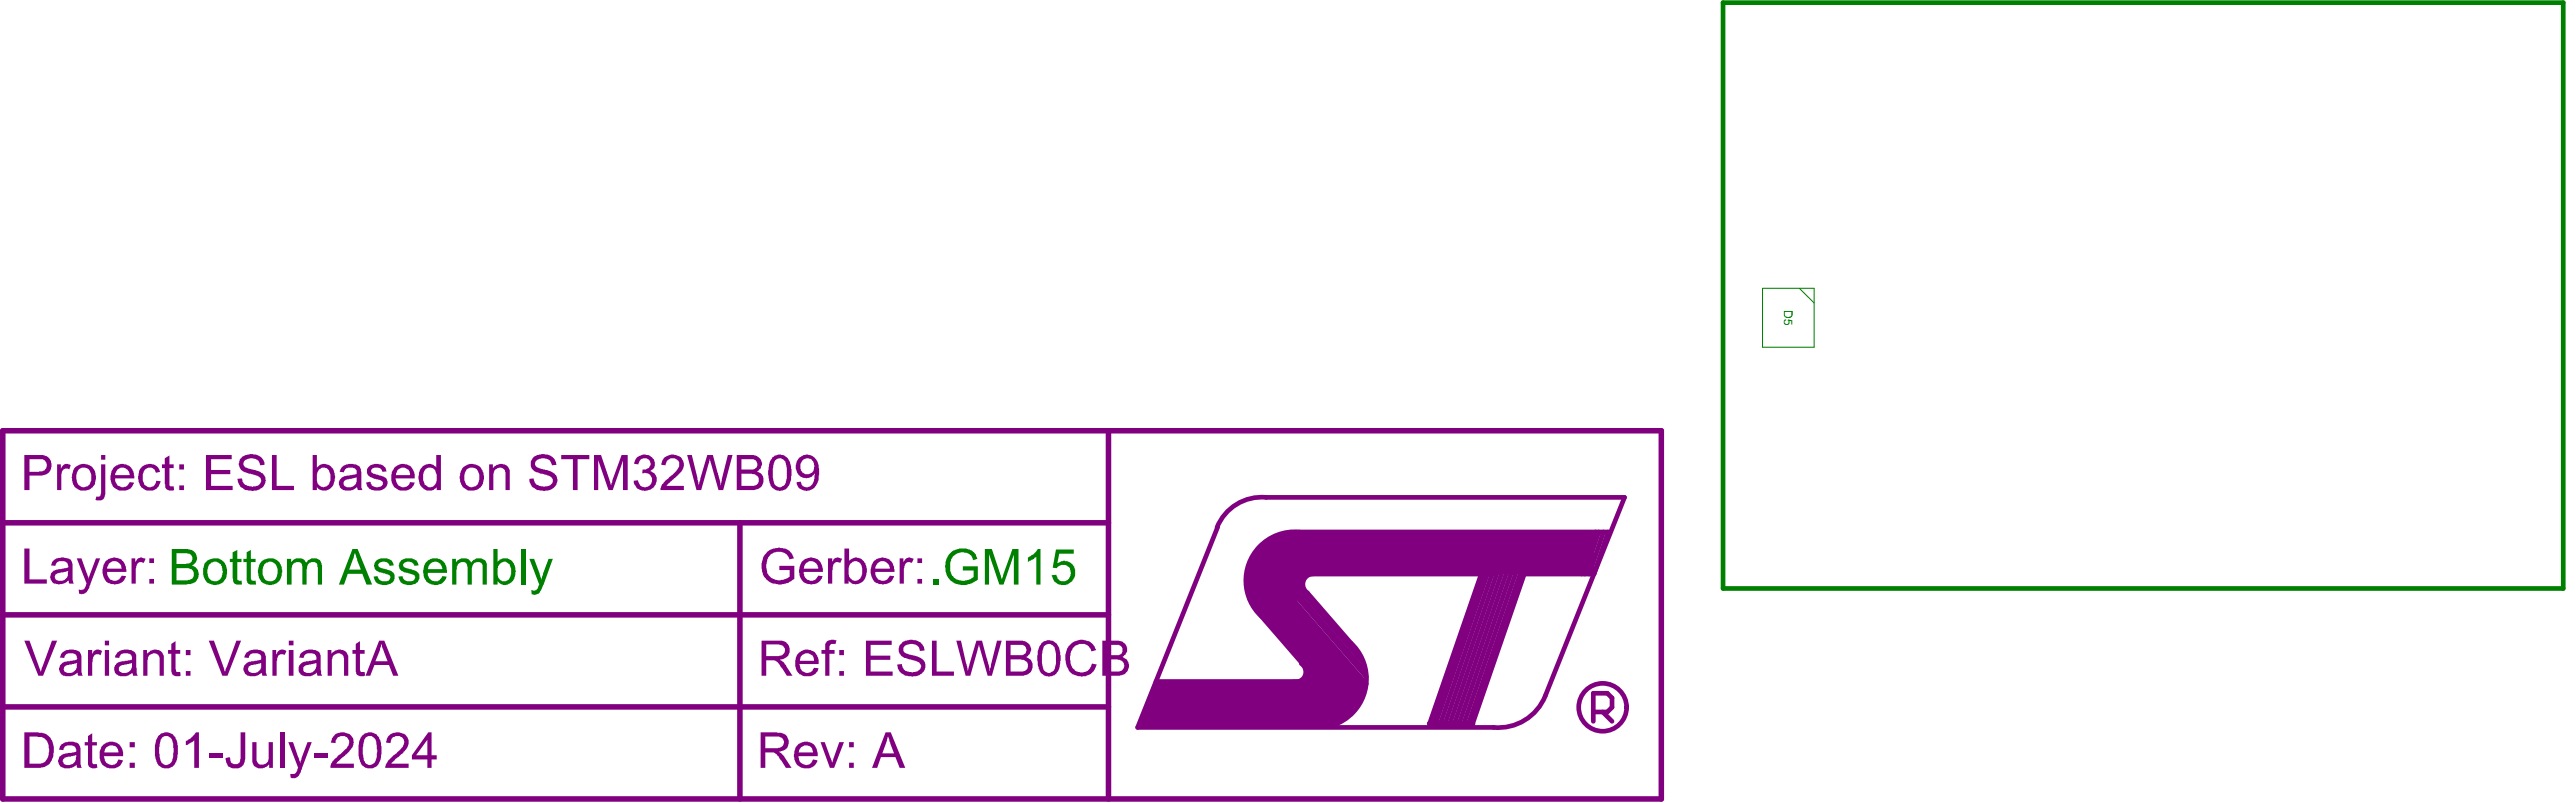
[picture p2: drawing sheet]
<svg xmlns="http://www.w3.org/2000/svg" width="465mm" height="145mm" viewBox="0 0 465 145" stroke-linecap="round" stroke-linejoin="round" font-family="sans-serif">
<g fill="#800080">
<path d="M208.9 123.1h26.2l1.4-2.6 7.4 8.5-2.5 2.3h-35.8z"/>
<path d="M229.1 97.3l4.8-1.2h54.1v7.6h-51.7l-2.3 5.9-4 4-4.7-6.2v-5.4z"/>
</g>
<path d="M.5 77.8h299.7v66.5h-299.7zM200.3 77.8v66.5M.5 94.4h199.8M133.7 94.4v49.9M.5 111h199.8M.5 127.6h199.8M258.3 130.7h7.8" fill="none" stroke="#800080" stroke-width="1"/>
<g fill="none" stroke="#800080" stroke-width=".85">
<path d="M220.1 95.1l-14.5 36.2h64.3M228.6 99.2l17.6 20.3M228.8 89.8h64.8l-14.4 35.8M234.8 96.1h55.8l-2.6 7.6h-12.3M288.3 96l-2.5 7.6M288.9 96.1l-2.5 7.6M289.7 96.1l-2.5 7.6M225.8 108.2l18.1 20.8M226.7 108.2l17.7 20.4M226.7 107.4l17.7 20.3M227 103.7h43.3M227.1 106.9l17.7 20.4"/>
<path d="M227.5 106.5l17.7 20.4M228 111.3l10.2 11.8h-29.3M228 106.1l17.6 20.3M228.4 105.7l17.6 20.3M228.8 105.3l17.5 20.1M228.8 104.4l17.7 20.4M228.8 103.6l17.7 20.3M228.8 100.6l17.7 20.4M229.2 103.1l17.7 20.4M229.2 101.9l17.7 20.3M236.2 107l7.9 9.1M268 102.8l-9.7 27.9"/>
<path d="M268.6 102.8l-9.5 27.7M269.1 102.8l-9.6 27.7M269.9 102.8l-9.6 27.7M270.7 102.8l-9.5 27.7M271.6 102.8l-9.6 27.7M272.4 102.8l-9.5 27.7M273.3 102.8l-9.6 27.7M274.1 102.8l-9.5 27.7M275 102.8l-9.6 27.7M275.7 102.8l-9.6 27.9"/>
</g>
<g fill="#800080">
<path d="M10.3 83.8h.7v.8a1.12 1.12 0 0 1 1.8-.6l-.3 .8a.94 .94 0 0 0-1 0 .94 .94 0 0 0-.4 .9v2.8h-.8z"/>
<path d="M25.6 84.3a2.02 2.02 0 0 1 3.3 .9l-.7 .2a1.16 1.16 0 0 0-1.2-1 1.16 1.16 0 0 0-1.1 1.1l-.1 .5a1.44 1.44 0 0 0 .4 1.6 1.44 1.44 0 0 0 1.5 .2l.5-.6 .1-.4 .7 .1a1.96 1.96 0 0 1-1.4 1.7 1.96 1.96 0 0 1-2.1-.8 2.97 2.97 0 0 1 .1-3.5z"/>
<path d="M29.8 82.7l.8-.5v1.6h.8v.7h-.8v2.7a.47 .47 0 0 0 .1 .6 .47 .47 0 0 0 .6 0l.2 .7a1.24 1.24 0 0 1-1.6-.4l-.1-3.6h-.5v-.7h.5z"/>
<path d="M37.2 82.2h4.7v.7h-3.8v2h3.5v.7h-3.5v2.1h3.9v.8h-4.8z"/>
<path d="M43.4 82.8a2.72 2.72 0 0 1 4.2 .4l.2 .3v.4l-.8 .1a1.51 1.51 0 0 0-1.7-1.3h-.1a1.06 1.06 0 0 0-1.1 1.4 2.85 2.85 0 0 0 2 .8 2.21 2.21 0 0 1 1.9 1.9 2.28 2.28 0 0 1-2.7 1.8 2.29 2.29 0 0 1-2.2-1.3l-.2-.8 .8-.1a1.47 1.47 0 0 0 1.7 1.4 1.4 1.4 0 0 0 1.8-1 1.17 1.17 0 0 0-1.2-1l-.7-.3a2.17 2.17 0 0 1-2.1-1.3l-.1-.5z"/>
<path d="M49.1 82.2h.9v5.5h3.1v.8h-4z"/>
<path d="M66.4 84.5a2.15 2.15 0 0 1 3.3 0l.2 .6-.8 .1a1.15 1.15 0 0 0-.9-.8 1.15 1.15 0 0 0-1.1 .5 .73 .73 0 0 0 .8 .7l.4 .2a1.68 1.68 0 0 1 1.7 1.2 1.73 1.73 0 0 1-2.2 1.6h-.1a1.6 1.6 0 0 1-1.6-1.5l.8-.1a1.27 1.27 0 0 0 2 .7 .54 .54 0 0 0 .3-.6 .54 .54 0 0 0-.5-.4l-.9-.2a1.74 1.74 0 0 1-1.4-1z"/>
<path d="M88.4 83.8h.7v.7a1.67 1.67 0 0 1 1.7-.7 1.67 1.67 0 0 1 1.3 1.3v3.4h-.7v-2.8a1.09 1.09 0 0 0-.9-1.2 1.09 1.09 0 0 0-1.3 .7v3.3h-.8z"/>
<path d="M96.4 82.5a2.93 2.93 0 0 1 3.8 .4l.4 1-.9 .1a1.53 1.53 0 0 0-1.8-1.3l-.2 .1a.87 .87 0 0 0-.9 .5 .87 .87 0 0 0 .2 1.1l1.3 .4a2.82 2.82 0 0 1 2.3 1.2 1.87 1.87 0 0 1-2 2.6 2.41 2.41 0 0 1-2.9-1.9v-.2l.7-.1a1.47 1.47 0 0 0 1.7 1.4 1.3 1.3 0 0 0 1.8-1.3 2.06 2.06 0 0 0-1.7-.9l-.2-.1a2.63 2.63 0 0 1-2-1.1 1.89 1.89 0 0 1 .4-1.9z"/>
<path d="M101.4 82.2h5.1v.7h-2.1v5.6h-.9v-5.6h-2.1z"/>
<path d="M107.3 82.2h1.3l1.8 5.4 1.9-5.4h1.1v6.3h-.8v-5.3l-1.9 5.3h-.7l-1.9-5.4v5.4h-.8z"/>
<path d="M115 82.7a2 2 0 0 1 3.3 .7v.6a1.27 1.27 0 0 1-.8 1 1.79 1.79 0 0 1 1.2 1.9 1.79 1.79 0 0 1-1.6 1.6 1.89 1.89 0 0 1-2.6-1.7l.8-.1a1.29 1.29 0 0 0 1.5 1.2 1.29 1.29 0 0 0 1-1.6 1.29 1.29 0 0 0-1.7-.8v-.7a1.07 1.07 0 0 0 1.4-.7 1.07 1.07 0 0 0-.7-1.4h-.3a1.02 1.02 0 0 0-1.1 1.1h-.8v-.3z"/>
<path d="M119.9 82.7a2.26 2.26 0 0 1 3.3 .1 2.12 2.12 0 0 1-.6 2.9l-2.2 2h3.2v.8h-4.3a2.23 2.23 0 0 1 1.1-1.8l.6-.7a3.1 3.1 0 0 0 1.7-2.2 1.17 1.17 0 0 0-.7-1 1.17 1.17 0 0 0-1.2 .2 1.1 1.1 0 0 0-.5 1l-.8-.1 .2-.7z"/>
<path d="M124.2 82.2h.8l1.3 5.4 1.5-5.4h1l1.3 4.6 .1 .8 1.3-5.4h.9l-1.7 6.3h-.9l-1.5-5.6-1.6 5.6h-.8z"/>
<path d="M148.3 134h.7l1.4 3.7 1.3-3.7h.8l-1.8 4.6h-.7z"/>
<path d="M149.4 115.8l.8-.3 1 .1-.2 .7h-.7a.49 .49 0 0 0-.4 .6v.5h.9v.6h-.9v4h-.8v-4h-.7v-.6h.7v-.6a.73 .73 0 0 1 .3-.9z"/>
<path d="M156.5 115.7h4.6v.7h-3.8v2h3.6v.7h-3.6v2.2h4v.7h-4.8z"/>
<path d="M162.7 116.4a2.77 2.77 0 0 1 4 0l.3 .5 .1 .6h-.9a1.36 1.36 0 0 0-1.9-1.1 .84 .84 0 0 0-1 .5 .76 .76 0 0 0 0 .8 .76 .76 0 0 0 .7 .3l.8 .3a3.5 3.5 0 0 1 2.3 1.3 1.87 1.87 0 0 1-1.3 2.4 3.2 3.2 0 0 1-3.3-.8l-.3-.5-.1-.7 .9-.1a1.43 1.43 0 0 0 1.4 1.4h.2a1.52 1.52 0 0 0 1.7-.6 1.02 1.02 0 0 0-1-1.4l-.8-.2a2.43 2.43 0 0 1-2.1-1.5v-.6z"/>
<path d="M168.4 115.7h.9v5.6h3.1v.7h-4z"/>
<path d="M172.8 115.7h.9l1.2 5.5 1.5-5.5h1.1l1.2 4.6 .1 .9 1.4-5.5h.8l-1.8 6.3h-.7l-1.6-5.6-1.6 5.6h-.8z"/>
<path d="M193 116.8a2.94 2.94 0 0 1 4.6-.4l.5 1-.9 .2a1.91 1.91 0 0 0-1.7-1.4 1.91 1.91 0 0 0-1.9 1.3 3.2 3.2 0 0 0 .8 3.7 1.92 1.92 0 0 0 2.8-1.2l.1-.2 .9 .2a2.88 2.88 0 0 1-4.3 1.8h-.1a4.2 4.2 0 0 1-.8-5z"/>
<path d="M15.9 132.9l.8-.5v1.6h.8v.6h-.8v3a.55 .55 0 0 0 .8 .4l.1 .6a1.22 1.22 0 0 1-1.6-.5l-.1-3.5h-.6v-.6h.6z"/>
<path d="M33.6 133.8l1.2-.7 .6-.9h.5v6.4h-.8v-4.9l-1.5 .9z"/>
<path d="M37.8 135.9h2.5v.8h-2.5z"/>
<path d="M43.5 132.2h.8v4.4a1.84 1.84 0 0 1-1 2 1.84 1.84 0 0 1-2.2-.5l-.2-.5-.1-.7 .7-.2 .1 .3a.9 .9 0 0 0 .4 .9 .9 .9 0 0 0 1 0l.2-.1 .3-.8z"/>
<path d="M45.6 134h.8v2.6a1.1 1.1 0 0 0 .4 1.3 1.1 1.1 0 0 0 1.3-.1l.3-.2 .2-.6v-3h.7v4.6h-.7v-.6a1.77 1.77 0 0 1-2.9-.1z"/>
<path d="M50.6 132.2h.7v6.4h-.7z"/>
<path d="M52.1 134h.8l1.3 3.8 1.4-3.8h.7l-1.7 4.7a2.02 2.02 0 0 1-1.5 1.8l-.6-.1-.1-.7a.94 .94 0 0 0 1.4-1l.1-.1z"/>
<path d="M56.8 135.9h2.3v.8h-2.3z"/>
<path d="M60.5 132.7a2.21 2.21 0 0 1 3.4 .9 2.64 2.64 0 0 1-1.1 2.4l-2.1 1.9h3.2v.7h-4.2a1.98 1.98 0 0 1 1-1.7l.7-.7a4.8 4.8 0 0 0 1.7-2 1.2 1.2 0 0 0-.6-1.2 1.2 1.2 0 0 0-1.3 .1h-.1l-.4 .5-.1 .6-.8-.1 .1-.3a1.2 1.2 0 0 1 .6-1.1z"/>
<path d="M70.1 133a2.22 2.22 0 0 1 3.7 .6 3 3 0 0 1-1.4 2.7l-.8 .7-.9 .9h3.1v.7h-4.2a2.96 2.96 0 0 1 1.2-1.9l.5-.4a5 5 0 0 0 1.7-2 1.24 1.24 0 0 0-1.1-1.4 1.24 1.24 0 0 0-1.4 1.3l-.7-.1z"/>
<path d="M5.3 82.9v2.3l1.8-.1a1.12 1.12 0 0 0 1.4-1.1 1.12 1.12 0 0 0-1.4-1.1zM4.4 82.2h2.6a1.89 1.89 0 0 1 2.3 1.7 1.89 1.89 0 0 1-2.1 2h-1.9v2.6h-.9z"/>
<path d="M14.1 84.9a2.53 2.53 0 0 0 .2 2.7 1.35 1.35 0 0 0 2.1-.6 2.13 2.13 0 0 0-.7-2.5l-.5-.1a.95 .95 0 0 0-1 .5zM13.4 84.5l.5-.3a2.19 2.19 0 0 1 2.9 .3 3 3 0 0 1-.1 3.5 2.22 2.22 0 0 1-3.5-.6 3.7 3.7 0 0 1 .2-2.9z"/>
<path d="M18.3 82.2h.7v.8h-.7zM18.3 83.8h.7v5a1.22 1.22 0 0 1-1.2 1.5h-.5l.1-.7 .1 .1a.49 .49 0 0 0 .7-.5z"/>
<path d="M21.1 84.9l-.3 .9h2.6a1.32 1.32 0 0 0-.8-1.3 1.32 1.32 0 0 0-1.5 .4zM20.5 84.5a2.17 2.17 0 0 1 2.4-.6 2.17 2.17 0 0 1 1.4 2.1v.4h-3.5a1.28 1.28 0 0 0 1.6 1.5h.2a.9 .9 0 0 0 .7-.7l.1-.1h.8a1.79 1.79 0 0 1-2.2 1.5 2.02 2.02 0 0 1-2-2.1l.1-1.4z"/>
<path d="M32.4 83.8h.8v1h-.8zM32.4 87.6h.8v.9h-.8z"/>
<path d="M57.5 84.9a3.6 3.6 0 0 0-.1 2.5 1.22 1.22 0 0 0 1.3 .5 1.22 1.22 0 0 0 .9-1 2.34 2.34 0 0 0-.6-2.4h-.1a1.11 1.11 0 0 0-1.4 .4zM56.5 82.2h.8v2.2a1.82 1.82 0 0 1 2.1-.5 1.82 1.82 0 0 1 1.1 1.9 2.32 2.32 0 0 1-1.5 2.8l-1.1-.1-.3-.2-.3-.4v.6h-.8z"/>
<path d="M62.2 86.9a.83 .83 0 0 0 .1 .9 .83 .83 0 0 0 1 .2 1.29 1.29 0 0 0 1.1-1.8l-1.7 .3zM61.7 84.4a2.57 2.57 0 0 1 3.3 0l.3 .8v2.9l.2 .4h-.8l-.2-.6a2.2 2.2 0 0 1-3 .2 1.44 1.44 0 0 1 1.3-2.2l1.5-.3a.7 .7 0 0 0 .1-.7 .7 .7 0 0 0-.6-.5h-.8a.8 .8 0 0 0-.7 .5l-.1 .4-.8-.1z"/>
<path d="M71.9 84.8l-.3 1h2.5a1.32 1.32 0 0 0-.8-1.2 1.32 1.32 0 0 0-1.4 .2zM71.3 84.4a2.17 2.17 0 0 1 2.5-.4 2.17 2.17 0 0 1 1.1 2.3l-3.4 .1a1.42 1.42 0 0 0 .8 1.4 1.42 1.42 0 0 0 1.5-.2l.3-.5h.8a2.18 2.18 0 0 1-3.6 .9 3.1 3.1 0 0 1 0-3.6z"/>
<path d="M76.4 84.2a1.64 1.64 0 0 1 2.4 .2v-2.2h.9v6.3h-.8v-.6a1.75 1.75 0 0 1-1.8 .6 1.75 1.75 0 0 1-1.3-1.4 3.4 3.4 0 0 1 .3-2.6zM76.9 84.7a2.64 2.64 0 0 0-.1 2.9 1.14 1.14 0 0 0 1.2 .4 1.14 1.14 0 0 0 .8-1 2.54 2.54 0 0 0-.5-2.4l-.4-.2h-.5z"/>
<path d="M84.2 84.9a2.39 2.39 0 0 0 .2 2.7 1.35 1.35 0 0 0 2.1-.6 2.13 2.13 0 0 0-.6-2.5l-.6-.1a1.11 1.11 0 0 0-1.1 .5zM83.6 84.5a2.27 2.27 0 0 1 2.6-.5 2.27 2.27 0 0 1 1.3 2.5 2.21 2.21 0 0 1-2.4 2.1 2.21 2.21 0 0 1-2-2.5v-.6z"/>
<path d="M134 82.9v1.9h1.6a.98 .98 0 0 0 1.2-.7 .98 .98 0 0 0-.6-1.2zM134 85.5v2.2h1.8a1.07 1.07 0 0 0 1.3-.9 1.07 1.07 0 0 0-1.1-1.2zM133.1 82.2h2.6a1.67 1.67 0 0 1 1.9 1.9l-.2 .5-.6 .5a1.71 1.71 0 0 1 .6 2.9 3.1 3.1 0 0 1-1.8 .5h-2.5z"/>
<path d="M140.1 83.1v.1a5.9 5.9 0 0 0 0 4.4 1.11 1.11 0 0 0 1.1 .3 1.11 1.11 0 0 0 .8-.9l.2-1.1a4.6 4.6 0 0 0-.4-2.7 1.13 1.13 0 0 0-1.7-.1zM139.6 82.6a1.98 1.98 0 0 1 2.1-.4 1.98 1.98 0 0 1 1.2 1.8v.4a4.7 4.7 0 0 1-.5 3.5 1.8 1.8 0 0 1-2.9 .1 5.4 5.4 0 0 1 .1-5.4z"/>
<path d="M144.9 83.3a1.5 1.5 0 0 0 .8 2.3 1.32 1.32 0 0 0 1.4-1.8 1.21 1.21 0 0 0-.9-1 1.21 1.21 0 0 0-1.3 .5zM144.4 82.7a2.12 2.12 0 0 1 2.4-.4 2.12 2.12 0 0 1 1.1 2.1 4.7 4.7 0 0 1-.4 3.2 1.92 1.92 0 0 1-3.4 .1l-.1-.6h.7a1.1 1.1 0 0 0 .9 .9 1.1 1.1 0 0 0 1.2-.5l.3-.7 .2-1.3a1.91 1.91 0 0 1-2.5 .6 1.91 1.91 0 0 1-.9-2.3l.1-.5z"/>
<path d="M138.3 133v2.1h1.9a1.33 1.33 0 0 0 1.5-1.1l-.1-.2a1.15 1.15 0 0 0-1.4-.8zM137.4 132.2l3.1 .1a1.71 1.71 0 0 1 2 1.5 1.71 1.71 0 0 1-1.6 1.9l-.2 .1 .6 .2 .4 .5 1.3 2.1h-1l-.9-1.3a2.71 2.71 0 0 0-1.3-1.4h-1.5v2.7h-.9z"/>
<path d="M144.7 134.9l-.4 1h2.6a1.29 1.29 0 0 0-.8-1.2 1.29 1.29 0 0 0-1.4 .2zM144 134.7a2.11 2.11 0 0 1 2.1-.8 2.11 2.11 0 0 1 1.6 1.7l.1 .9h-3.5a1.34 1.34 0 0 0 .8 1.5 1.34 1.34 0 0 0 1.7-.5l.1-.4 .9 .2a2.05 2.05 0 0 1-2.7 1.3 2.09 2.09 0 0 1-1.6-2.2l.2-1.3z"/>
<path d="M153.4 134h.9v.9h-.9zM153.4 137.7h.9v.9h-.9z"/>
<path d="M160.5 132.9l-1.1 3.1h2.2zM160 132.2h1l2.6 6.4h-1l-.8-1.9h-2.6l-.7 1.9h-.9z"/>
<path d="M138.5 116.4v2.1h2a1.11 1.11 0 0 0 1.3-1.5 1.15 1.15 0 0 0-1.3-.6zM137.6 115.7h3a1.75 1.75 0 0 1 2.1 1.5 1.75 1.75 0 0 1-1.8 1.9l.6 .4 .5 .6 1.2 1.9h-1l-.9-1.4a2.13 2.13 0 0 0-1.7-1.4h-1.1v2.8h-.9z"/>
<path d="M144.9 118.3l-.3 .4v.6h2.5a1.31 1.31 0 0 0-.8-1.2 1.31 1.31 0 0 0-1.4 .2zM144.3 117.9a2.19 2.19 0 0 1 2.5-.3 2.19 2.19 0 0 1 1.1 2.3h-3.4a1.43 1.43 0 0 0 .7 1.4 1.43 1.43 0 0 0 1.6-.1l.3-.6 .8 .1a2.07 2.07 0 0 1-3.1 1.1 1.78 1.78 0 0 1-1.1-1.8l.1-1.2z"/>
<path d="M151.7 117.4h.8v.9h-.8zM151.7 121.2h.8v.8h-.8z"/>
<path d="M182.6 116.4v1.9h1.6a.96 .96 0 0 0 1.2-.7 .96 .96 0 0 0-.7-1.2zM182.6 119.1v2.2h1.9a1.07 1.07 0 0 0 1.2-1 1.07 1.07 0 0 0-1.1-1.2zM181.8 115.7h2.5a1.67 1.67 0 0 1 2 1.9l-.3 .6-.6 .4a1.68 1.68 0 0 1 1.2 1.8 1.68 1.68 0 0 1-1.5 1.5l-3.3 .1z"/>
<path d="M188.6 116.7a6.5 6.5 0 0 0 .1 4.4 1.11 1.11 0 0 0 1.2 .3 1.11 1.11 0 0 0 .8-.9l.1-1.1a4.6 4.6 0 0 0-.4-2.7 1.14 1.14 0 0 0-1.8 0zM188.2 116.1a1.98 1.98 0 0 1 2.1-.3 1.98 1.98 0 0 1 1.2 1.8l.1 .4a7.5 7.5 0 0 1-.4 3.3 1.93 1.93 0 0 1-2.2 .8 1.93 1.93 0 0 1-1.4-1.8 5.5 5.5 0 0 1 .3-3.8z"/>
<path d="M200 116.4v1.9h1.6a.98 .98 0 0 0 1.2-.9 .98 .98 0 0 0-1.2-1zM200 119.1v2.2h2.1a1.06 1.06 0 0 0 1-1.1 1.06 1.06 0 0 0-1-1.1zM199.2 115.7h2.4a1.61 1.61 0 0 1 1.9 .8 1.61 1.61 0 0 1-.4 2l-.3 .1a1.74 1.74 0 0 1 1.2 2 1.74 1.74 0 0 1-1.8 1.4h-3z"/>
<path d="M5.3 133v4.9h1.5a1.77 1.77 0 0 0 2-2 2.54 2.54 0 0 0-1.2-2.8zM4.4 132.2h2.5a2.61 2.61 0 0 1 2.7 2.4 4.2 4.2 0 0 1-.5 3.1 2.57 2.57 0 0 1-2.3 .9h-2.4z"/>
<path d="M11.4 137a.81 .81 0 0 0 .9 1.1 1.44 1.44 0 0 0 1.5-1.5v-.2h-.3l-1.8 .4zM11 134.5a2.75 2.75 0 0 1 3.3-.1l.2 .6v1.8a2.67 2.67 0 0 0 .3 1.8h-.8l-.2-.5a2.13 2.13 0 0 1-3.1 0 1.39 1.39 0 0 1 1.2-2.1l1.5-.1a.47 .47 0 0 0 .4-.4 .47 .47 0 0 0-.2-.5 1.43 1.43 0 0 0-2.1 .1l-.1 .3h-.7z"/>
<path d="M19.2 134.9l-.3 .5v.5h2.5a1.27 1.27 0 0 0-.8-1.3 1.27 1.27 0 0 0-1.4 .3zM18.4 134.7a2.18 2.18 0 0 1 2.7-.6 2.18 2.18 0 0 1 1.1 2.4h-3.4v.2a1.42 1.42 0 0 0 .8 1.3 1.42 1.42 0 0 0 1.5-.3l.3-.6 .8 .2a2.14 2.14 0 0 1-3.1 1.2 2.24 2.24 0 0 1-1.1-2.6z"/>
<path d="M23.4 134h1v.9h-1zM23.4 137.7h1v.9h-1z"/>
<path d="M29.3 133.2a6 6 0 0 0-.5 3.5l.1 .2a1.11 1.11 0 0 0 1 1.2 1.11 1.11 0 0 0 1.2-1 5.5 5.5 0 0 0-.1-3.8 1.22 1.22 0 0 0-1.7-.1zM28.6 132.9a1.94 1.94 0 0 1 2-.6 1.94 1.94 0 0 1 1.4 1.7l.1 1.2a4 4 0 0 1-1 3.3 1.97 1.97 0 0 1-2.8-1 6.9 6.9 0 0 1 0-4.1z"/>
<path d="M66.1 133.2a4.7 4.7 0 0 0-.5 3l.1 .7a1.11 1.11 0 0 0 .8 1.2 1.11 1.11 0 0 0 1.3-.6l.1-.2a6.2 6.2 0 0 0-.1-3.8 1.15 1.15 0 0 0-1.7-.3zM65.4 132.9a1.94 1.94 0 0 1 2-.6 1.94 1.94 0 0 1 1.4 1.7l.1 1.2a4.1 4.1 0 0 1-.9 3.2 1.88 1.88 0 0 1-3-1.3 7.8 7.8 0 0 1 0-3.6z"/>
<path d="M77.2 133.6l-2 2.8h2zM77.4 132.2h.6v4.2h.9v.7h-.9v1.5h-.8v-1.5h-2.8v-.7z"/>
</g>
<path d="M287.9 128.6h2.6l.8-.9v-1.7l-.8-.8h-2.6v5M289.6 128.6l1.7 1.6" fill="none" stroke="#800080" stroke-width=".85"/>
<g fill="#800080">
<path d="M4.4 99h.9v5.6h3.2v.8h-4.1z"/>
<path d="M13.9 100.8h.8l1.3 3.7 1.3-3.7h.8l-1.8 4.7a2.16 2.16 0 0 1-1.2 1.7h-.7l-.2-.7a1.02 1.02 0 0 0 1.4-1v-.1z"/>
<path d="M23.8 100.8h.6v.7a1.21 1.21 0 0 1 1.9-.6l-.3 .8a.87 .87 0 0 0-1-.1 .87 .87 0 0 0-.4 .9l-.1 2.9h-.7z"/>
<path d="M138.6 99.6a3.3 3.3 0 0 1 4.4 .2l.5 1-.8 .2a2.14 2.14 0 0 0-2.1-1.4 2.14 2.14 0 0 0-2 1.6 2.82 2.82 0 0 0 .8 3.2 2.78 2.78 0 0 0 3.3-.3v-1.2h-1.9v-.7h2.7v2.3a3.6 3.6 0 0 1-5.6-.7 4.1 4.1 0 0 1 .4-3.7z"/>
<path d="M149.6 100.8h.8v.7a1.05 1.05 0 0 1 1.3-.8l.5 .2-.4 .8a.86 .86 0 0 0-1.3 .6l-.1 3.1h-.8z"/>
<path d="M162.6 100.8h.6v.7a1.21 1.21 0 0 1 1.9-.6l-.3 .8a.87 .87 0 0 0-1-.1 .87 .87 0 0 0-.4 .9l-.1 2.9h-.7z"/>
<path d="M4.4 115.7h.9l2.1 5.6 2-5.6h.9l-2.5 6.3h-.9z"/>
<path d="M15.9 117.4h.8v.7a1.12 1.12 0 0 1 1.7-.6l-.2 .8a.87 .87 0 0 0-1-.1 .87 .87 0 0 0-.5 .8v3h-.8z"/>
<path d="M25.9 117.4h.7v.6a1.65 1.65 0 0 1 1.7-.7 1.65 1.65 0 0 1 1.3 1.3v3.4h-.8v-2.8a1.09 1.09 0 0 0-.8-1.2 1.09 1.09 0 0 0-1.3 .7l-.1 3.3h-.7z"/>
<path d="M31 116.3l.7-.5v1.6h.9v.6h-.9l.1 2.9a.43 .43 0 0 0 .2 .5 .43 .43 0 0 0 .5-.1l.1 .7a1.14 1.14 0 0 1-1.2 0 1.14 1.14 0 0 1-.4-1.2v-2.8h-.6v-.6h.6z"/>
<path d="M37.7 115.7h1l2 5.6 .1-.5 1.9-5.1h.9l-2.5 6.3h-.9z"/>
<path d="M49.2 117.4h.7l.1 .7a1.08 1.08 0 0 1 1.8-.6l-.4 .8a.87 .87 0 0 0-.9 0 .87 .87 0 0 0-.4 .8l-.1 2.9h-.8z"/>
<path d="M59.2 117.4h.7v.6a1.67 1.67 0 0 1 1.7-.7 1.67 1.67 0 0 1 1.3 1.3v3.4h-.7v-2.8a1.09 1.09 0 0 0-.9-1.2 1.09 1.09 0 0 0-1.2 .7l-.1 3.3h-.8z"/>
<path d="M64.3 116.3l.7-.5v1.6h.9v.6h-.9l.1 3.1a.43 .43 0 0 0 .7 .2l.2 .7a1.17 1.17 0 0 1-1.3-.1 1.17 1.17 0 0 1-.4-1.2v-2.7h-.6v-.6h.6z"/>
<path d="M10 103.8a.83 .83 0 0 0 .1 .9 .83 .83 0 0 0 1 .2 1.31 1.31 0 0 0 1.2-1.5v-.3l-2 .4zM9.5 101.4a2.7 2.7 0 0 1 2.9-.5 1.36 1.36 0 0 1 .7 1.4v1.2a2.67 2.67 0 0 0 .3 1.9h-.9l-.2-.6a2.18 2.18 0 0 1-2.9 .2 1.32 1.32 0 0 1-.2-1.4 1.32 1.32 0 0 1 1.3-.8l1.6-.3a.27 .27 0 0 0 .3-.2 .27 .27 0 0 0-.1-.3 1 1 0 0 0-1.4-.7l-.6 .2-.3 .7-.8-.1z"/>
<path d="M19.6 101.8l-.2 .9h2.6a1.32 1.32 0 0 0-.9-1.3 1.32 1.32 0 0 0-1.5 .4zM19 101.4a2.12 2.12 0 0 1 3.4 .2l.4 .7v1h-3.4a1.36 1.36 0 0 0 1 1.5 1.36 1.36 0 0 0 1.6-.9l.8 .1a2.11 2.11 0 0 1-2.1 1.5h-.1a2.2 2.2 0 0 1-2.1-2.5l.2-1z"/>
<path d="M27 100.8h.8v.9h-.8zM27 104.5h.8v.9h-.8z"/>
<path d="M145.6 101.7l-.4 1h2.7a1.32 1.32 0 0 0-.9-1.3 1.32 1.32 0 0 0-1.4 .3zM144.9 101.4a2.14 2.14 0 0 1 3.6 .6l.2 1.3h-3.5a1.4 1.4 0 0 0 2.1 1.4l.6-.8 .8 .1a2.19 2.19 0 0 1-3.7 .8 2.76 2.76 0 0 1-.4-2.8z"/>
<path d="M153.6 101.8a3.3 3.3 0 0 0 0 2.6 1.23 1.23 0 0 0 1.4 .4 1.23 1.23 0 0 0 .8-1.3 2.04 2.04 0 0 0-.7-2 1.11 1.11 0 0 0-1.5 .3zM152.6 99h.8v2.3a1.72 1.72 0 0 1 1.8-.6 1.72 1.72 0 0 1 1.3 1.5 3.1 3.1 0 0 1-.6 2.8 1.64 1.64 0 0 1-2.5 0v-.2v.6h-.8z"/>
<path d="M158.5 101.7l-.3 1h2.6a1.32 1.32 0 0 0-.8-1.3 1.32 1.32 0 0 0-1.5 .3zM157.8 101.4a2.21 2.21 0 0 1 2.5-.5 2.21 2.21 0 0 1 1.3 2.2v.2h-3.4a1.36 1.36 0 0 0 1 1.5 1.36 1.36 0 0 0 1.6-.9l.8 .1a2.11 2.11 0 0 1-2.1 1.5h-.1a2.2 2.2 0 0 1-2.1-2.5l.2-1z"/>
<path d="M165.8 100.8h.8v.9h-.8zM165.8 104.5h.8v.9h-.8z"/>
<path d="M11.6 120.4a.83 .83 0 0 0 .2 .9 .83 .83 0 0 0 .9 .2 1.33 1.33 0 0 0 1.2-1.5l.1-.3h-.3l-1.5 .4zM11.2 117.8a2.78 2.78 0 0 1 3.3 0l.2 .6v1.8a2.67 2.67 0 0 0 .3 1.8h-.9l-.1-.6a2.18 2.18 0 0 1-3 .3 1.4 1.4 0 0 1-.2-1.6 1.4 1.4 0 0 1 1.4-.7l.7-.1a1.02 1.02 0 0 0 1.1-.4 1.02 1.02 0 0 0-1.5-.9l-.6 .1-.3 .7-.8-.1z"/>
<path d="M18.9 115.7h.8v.8h-.8zM18.9 117.4h.8v4.6h-.8z"/>
<path d="M21.5 120.5a.87 .87 0 0 0 .3 .9 .87 .87 0 0 0 .9 .1 1.29 1.29 0 0 0 1.1-1.8l-.7 .2a2.41 2.41 0 0 0-1.5 .5zM21.1 117.9a2.6 2.6 0 0 1 3.3 0l.2 .3v2.3l.1 1.1 .2 .4h-.9l-.1-.6a2.28 2.28 0 0 1-2.9 .3 1.42 1.42 0 0 1-.1-1.6 1.42 1.42 0 0 1 1.3-.7l1.5-.3a.66 .66 0 0 0 .1-.6 .66 .66 0 0 0-.5-.5 1.18 1.18 0 0 0-1.7 .8l-.9-.1z"/>
<path d="M33.6 117.4h.8v.9h-.8zM33.6 121.2h.8v.8h-.8z"/>
<path d="M44.9 120.4a.83 .83 0 0 0 .2 .9 .83 .83 0 0 0 .9 .2 1.29 1.29 0 0 0 1.1-1.8l-1.7 .4zM44.5 117.9a2.74 2.74 0 0 1 3.3-.1l.2 .7v1.7a2.67 2.67 0 0 0 .3 1.8h-.8l-.2-.6a2.16 2.16 0 0 1-3.1 .2 1.47 1.47 0 0 1 .1-1.5 1.47 1.47 0 0 1 1.4-.7l1.3-.3a.71 .71 0 0 0 .1-.8 .71 .71 0 0 0-.7-.3h-.6a1.08 1.08 0 0 0-.9 .8l-.7-.1z"/>
<path d="M52.2 115.7h.8v.8h-.8zM52.2 117.4h.8v4.6h-.8z"/>
<path d="M54.8 120.5a.79 .79 0 0 0 .9 1 1.39 1.39 0 0 0 1.4-1.8l-.7 .2a2.32 2.32 0 0 0-1.6 .6zM54.3 118a2.57 2.57 0 0 1 3.5-.1l.1 .4v2.6l.3 1.1h-.9v-.6a2.22 2.22 0 0 1-3 .3 1.39 1.39 0 0 1-.2-1.5 1.39 1.39 0 0 1 1.2-.8l1.7-.3a.66 .66 0 0 0 .1-.6 .66 .66 0 0 0-.5-.5 1.29 1.29 0 0 0-1.8 .8l-.8-.1z"/>
<path d="M68.9 116.3l-.3 1.2-.8 1.9h2.2zM68.5 115.7h.9l2.6 6.3h-.9l-.8-1.9h-2.6l-.8 1.9h-.8z"/>
</g>
<g fill="none" stroke="#800080" stroke-width=".85">
<path d="M228.8 89.8a8.7 8.7 0 0 0-8.9 5.4M234.8 96.1a8.8 8.8 0 0 0-8.9 5.1 8.8 8.8 0 0 0 2.1 10.1M235.1 119.8a1.81 1.81 0 0 1 .7 2.2 1.81 1.81 0 0 1-2 1.1M237.4 103.6a1.89 1.89 0 0 0-1.9 1.3 1.89 1.89 0 0 0 .7 2.1M244.1 116.1a8.8 8.8 0 0 1-3.6 14.9M279.2 125.6a9.1 9.1 0 0 1-9.3 5.7"/>
<circle cx="289.6" cy="127.7" r="4.3"/>
</g>
<circle cx="231.4" cy="126.5" r=".85" fill="#800080"/>
<path d="M311.4 .5h151.8v105.8h-151.8z" fill="none" stroke="#008000" stroke-width=".85"/>
<path d="M318.5 52.1h9.3v10.6h-9.3zM325.2 52.1l2.6 2.6" fill="none" stroke="#008000" stroke-width=".18"/>
<g fill="#008000">
<path d="M322.3 57.8a.22 .22 0 0 1 .3-.1 .22 .22 0 0 1 .2 .1h-.1a.36 .36 0 0 0-.1 .6 .36 .36 0 0 0 .5 0 .36 .36 0 0 0-.1-.6l.1-.1 .8 .1v.8h-.2v-.6l-.4-.1a.5 .5 0 0 1 0 .6 .5 .5 0 0 1-.6 .2l-.4-.3z"/>
<path d="M42 99.7l.9-.4v1.6h.7v.6h-.7v3.2l.3 .2 .4-.1 .1 .7h-.6a1.02 1.02 0 0 1-1.1-1v-3h-.5v-.6h.5z"/>
<path d="M44.6 99.7l.7-.4v1.6h.9v.6h-.9v2.8a.46 .46 0 0 0 .5 .6l.4-.1 .1 .7h-.3a1.03 1.03 0 0 1-1.4-1v-3h-.6v-.6h.6z"/>
<path d="M51.8 100.9h.8v.7a1.69 1.69 0 0 1 2.5-.4l.2 .4a1.65 1.65 0 0 1 2.6-.3l.3 .8v3.4h-.8l-.1-3.2a.85 .85 0 0 0-.4-.8 .85 .85 0 0 0-.9 .1 1.52 1.52 0 0 0-.6 1.2v2.7h-.8v-3a.95 .95 0 0 0-.7-1 .95 .95 0 0 0-1.1 .7l-.1 3.3h-.9z"/>
<path d="M67.8 101.5a2.19 2.19 0 0 1 3.2 0l.1 .6-.7 .1a1.11 1.11 0 0 0-1-.8 1.11 1.11 0 0 0-1.1 .6l.1 .3 .3 .2 .7 .2a3 3 0 0 1 1.8 .9 1.39 1.39 0 0 1-1.2 1.9 1.91 1.91 0 0 1-2.5-1.4l.8-.1a1.24 1.24 0 0 0 .9 1 1.24 1.24 0 0 0 1.3-.5 .54 .54 0 0 0-.1-.6 .54 .54 0 0 0-.5-.2l-.4-.2a2.18 2.18 0 0 1-1.8-1l-.1-.5z"/>
<path d="M72.5 101.2a2.74 2.74 0 0 1 2.8 0l.3 .9-.7 .1a1.11 1.11 0 0 0-1-.8 1.11 1.11 0 0 0-1.1 .6l.1 .3 .3 .2 .7 .2a3 3 0 0 1 1.8 .9 1.52 1.52 0 0 1-1.5 2 1.86 1.86 0 0 1-2.1-1.2l-.1-.3 .7-.1a1.24 1.24 0 0 0 1 1 1.24 1.24 0 0 0 1.2-.5 .56 .56 0 0 0 0-.6 .56 .56 0 0 0-.6-.2l-.4-.2a1.89 1.89 0 0 1-1.8-1.2v-.6z"/>
<path d="M81.7 100.9h.7v.7a1.66 1.66 0 0 1 2.8 0 1.58 1.58 0 0 1 2.8 .1v3.8h-.8v-2.9a.9 .9 0 0 0-.5-1.1 .9 .9 0 0 0-1.1 .3l-.3 .4v.4v2.9h-.8v-3.1a.93 .93 0 0 0-.7-.9 .93 .93 0 0 0-1.1 .5l-.1 .3-.1 .6v2.6h-.8z"/>
<path d="M94.1 99.1h.8v6.4h-.8z"/>
<path d="M95.7 100.9h.8l1.3 3.7 1.3-3.7h.8l-1.8 4.9a2.27 2.27 0 0 1-1.1 1.5h-.9l-.1-.7a.93 .93 0 0 0 1.4-.9v-.2z"/>
<path d="M168.7 104.6h.9v.9h-.9z"/>
<path d="M171.5 100.1a3.3 3.3 0 0 1 3.9-.7l.3 .1a1.4 1.4 0 0 1 .7 1l.2 .4-.8 .3a1.9 1.9 0 0 0-2.7-1.3 2.38 2.38 0 0 0-1.4 2.8 2.33 2.33 0 0 0 3.5 1.9l.7-.4v-1.2h-1.9v-.7h2.7v2.3a3.7 3.7 0 0 1-5.3-.2l-.4-.6a4.7 4.7 0 0 1 .5-3.7z"/>
<path d="M178 99.1h1.2l1.8 5.5 2-5.5h1.1v6.4h-.9v-5.4l-1.9 5.4h-.7l-1.9-5.4v5.4h-.7z"/>
<path d="M185.7 100.7l1-.6 .8-1h.5v6.4h-.7v-5l-.5 .4-1.1 .6z"/>
<path d="M190.8 99.2h3.2v.8h-2.6l-.3 1.7a2.18 2.18 0 0 1 2.9 .4 2.23 2.23 0 0 1-.5 3.1 2.23 2.23 0 0 1-3.1-.4l-.3-.9 .8-.1a1.27 1.27 0 0 0 1.3 1.2 1.27 1.27 0 0 0 1.2-1.3 1.38 1.38 0 0 0-.5-1.4 1.38 1.38 0 0 0-1.5-.1l-.4 .4-.8-.1z"/>
<path d="M322.5 56.3v.4a.34 .34 0 0 0 .4 .5h.5a.32 .32 0 0 0 .3-.5v-.4zM322.3 56.2h1.7v.5a.84 .84 0 0 1-.6 .7 .84 .84 0 0 1-.9-.2l-.2-.2z"/>
<path d="M31.9 99.9v1.9l1.8-.1a.93 .93 0 0 0 1.1-.8 .93 .93 0 0 0-1-1zM31.9 102.6v2.2h2a1.1 1.1 0 0 0 1.1-1.2 1.1 1.1 0 0 0-1.2-1zM31 99.1h2.6a1.77 1.77 0 0 1 2 1.9l-.2 .6-.7 .5a1.73 1.73 0 0 1 1.2 2 1.73 1.73 0 0 1-2 1.4h-2.9z"/>
<path d="M37.8 101.9v.1a2.23 2.23 0 0 0 .3 2.8 1.34 1.34 0 0 0 1.5 0 1.34 1.34 0 0 0 .6-1.3v-.5a1.36 1.36 0 0 0-.7-1.4 1.36 1.36 0 0 0-1.6 .2zM37.4 101.2l.3-.1a2.43 2.43 0 0 1 2.7 .3 2.9 2.9 0 0 1-.2 3.8 2.21 2.21 0 0 1-3.4-1.1 2.95 2.95 0 0 1 .6-2.9z"/>
<path d="M47.8 101.8l-.1 .2a2.65 2.65 0 0 0 .3 2.7 1.36 1.36 0 0 0 1.4 .1 1.36 1.36 0 0 0 .8-1.3 1.65 1.65 0 0 0-1.6-2.1zM47.2 101.4a2.35 2.35 0 0 1 3.4 .3 2.79 2.79 0 0 1-.7 3.7 2.28 2.28 0 0 1-2.8-.5 3 3 0 0 1 .1-3.5z"/>
<path d="M64.1 99.8l-1 3h2.1zM63.7 99.1h.9l2.6 6.4h-1l-.7-1.9h-2.7l-.6 1.9h-1z"/>
<path d="M77.6 101.8l-.3 1h2.6a1.32 1.32 0 0 0-.8-1.3 1.32 1.32 0 0 0-1.5 .3zM77.1 101.4a2.22 2.22 0 0 1 2.4-.4 2.22 2.22 0 0 1 1.3 2.2v.2h-3.5a1.35 1.35 0 0 0 1.1 1.5 1.35 1.35 0 0 0 1.5-.9l.8 .1a2.11 2.11 0 0 1-1.7 1.5 2.11 2.11 0 0 1-2.1-.9 2.94 2.94 0 0 1 .2-3.3z"/>
<path d="M90.2 102a2.91 2.91 0 0 0 .1 2.7 1.29 1.29 0 0 0 2.1-1v-.7a1.46 1.46 0 0 0-1.4-1.6zM89.2 99.1h.7v2.3a1.86 1.86 0 0 1 2.1-.4 1.86 1.86 0 0 1 1.1 1.8 3 3 0 0 1-.5 2.2 1.83 1.83 0 0 1-2.3 .3l-.4-.3v.5h-.7z"/>
</g>
</svg>
